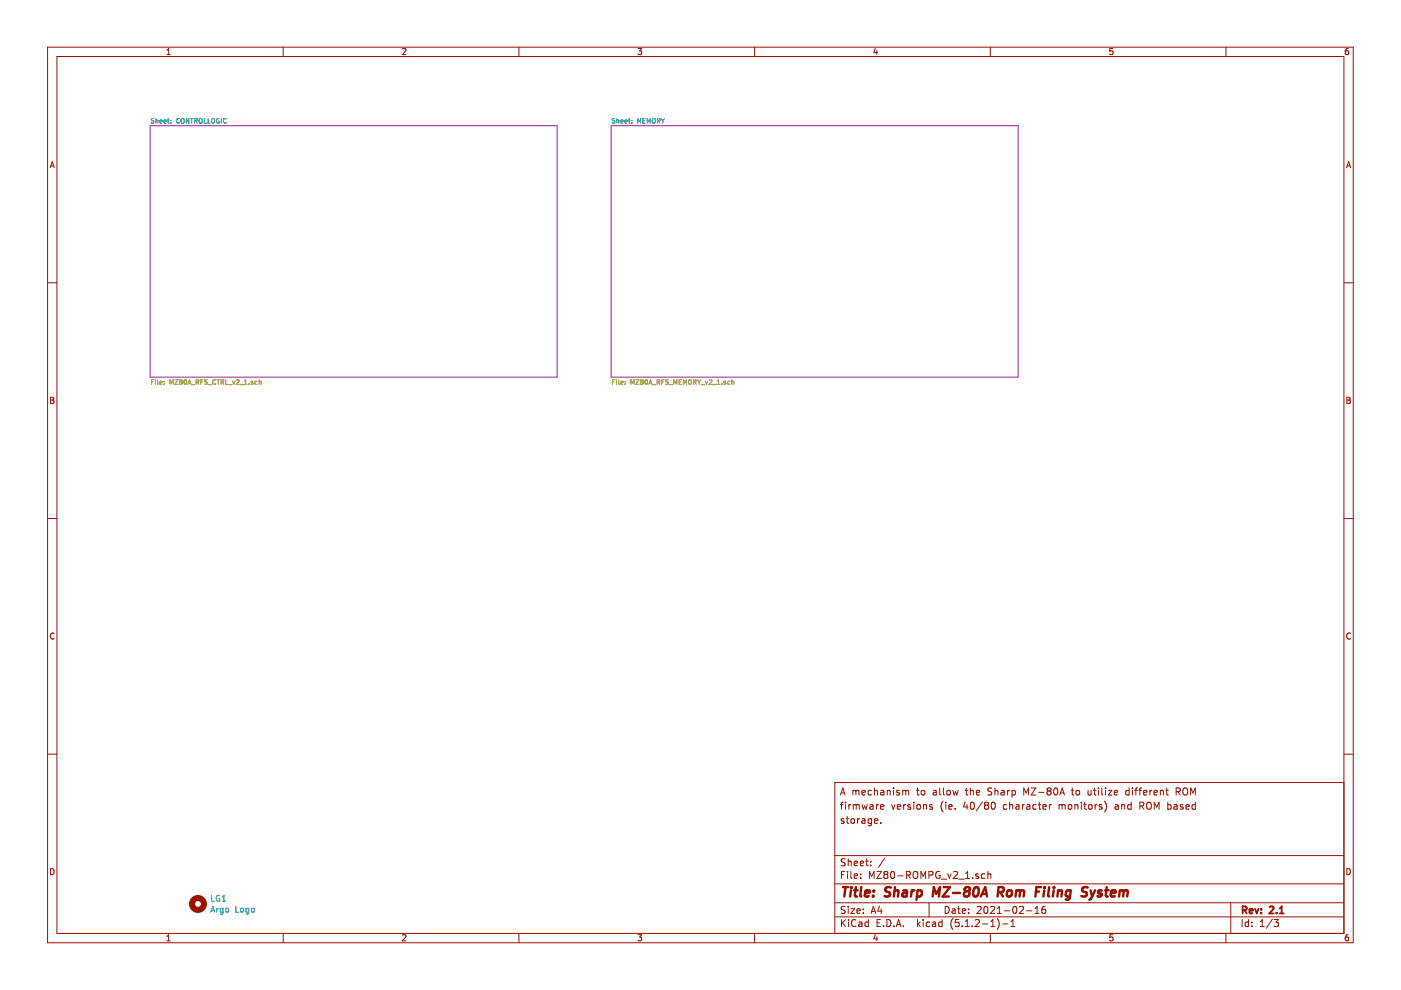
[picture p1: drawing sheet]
<svg xmlns="http://www.w3.org/2000/svg" width="297mm" height="210mm" viewBox="0 0 297 210" stroke-linecap="round" stroke-linejoin="round" font-family="sans-serif">
<path d="M31.8 26.7h86.3v53.3h-86.3zM129.6 26.7h86.3v53.3h-86.3z" fill="none" stroke="#982296" stroke-width=".21"/>
<g fill="none" stroke="#009596" stroke-width=".21">
<path d="M32.6 25.2l-.4-.1-.1 .3a.57 .57 0 0 1 .5 .7h-.5M33.1 25.5h.3l.1 .6M33.1 25.1v1M33.9 25.8l.5-.1-.1-.2-.4 .1v.5h.4M34.8 25.8l.4-.1v-.2l-.4 .1v.5h.4M35.5 25.5h.4M35.6 25.1v.9l.3 .1M36.2 26v.1M36.2 25.5v.1M38 25.2a.44 .44 0 0 0-.6 .4 .44 .44 0 0 0 .6 .4M38.4 25.3l.2-.2 .4 .2 .1 .5-.3 .3-.4-.1zM40 25.1v1l-.5-1v1"/>
<path d="M40.4 25.1h.5M40.7 25.1v1M41.3 25.6h.4l.1-.4-.5-.1v1M41.5 25.6l.3 .5M42.3 25.3l.2-.2 .3 .2-.1 .8h-.2l-.2-.1zM43.3 25.1v1h.5M44.1 25.1v1h.5M44.9 25.3l.2-.2 .3 .2v.8h-.3l-.2-.1zM46.4 25.2a.44 .44 0 0 0-.5 .4 .44 .44 0 0 0 .6 .4v-.3h-.2M46.9 25.1v1M48 25.2a.44 .44 0 0 0-.7 .4 .44 .44 0 0 0 .7 .4M130.4 25.2l-.4-.1-.2 .3a.57 .57 0 0 1 .5 .7h-.5"/>
<path d="M130.8 25.1v1M130.8 25.5h.4v.6M131.6 25.8l.5-.1v-.2l-.5 .1 .1 .5h.4M132.5 25.8l.5-.1-.1-.2-.4 .1v.5h.4M133.3 25.5h.3M133.4 25.1v.9l.2 .1M133.9 26v.1M133.9 25.5v.1M135.2 26.1v-1l.3 .7 .3-.7v1M136.3 25.6h.3M136.8 25.1h-.5v1h.5M137.2 26.1v-1l.3 .7 .4-.7v1"/>
<path d="M138.3 25.3l.2-.2 .4 .2-.1 .8h-.3l-.2-.1zM139.4 25.6h.5v-.4l-.5-.1v1M139.6 25.6l.3 .5M140.2 25.1l.3 .5M140.5 25.6v.5M140.9 25.1l-.4 .5M44.7 193.4l.4-1.3 .4 1.3M44.8 193.1h.6M44.9 189.8v1.3h.6M46 192.6v.8M46.3 192.6l-.3 .2M46.6 189.9a.57 .57 0 0 0-.8 .6 .57 .57 0 0 0 .8 .5v-.4h-.2"/>
<path d="M47.1 191.1h.7M47.1 190.2l.4-.4v1.3M47.3 192.6h-.4l-.2 .2 .1 .6h.5M47.3 192.6l-.1 1.1-.2 .1h-.3M47.9 192.7l.2-.1 .3 .1v.7l-.5-.1zM50 192.1v1.3h.6M51.1 192.6h.3l.2 .2-.1 .6-.5-.1zM52.7 192.6h-.3l-.3 .2 .2 .6h.4M52.7 192.6v1l-.2 .2h-.3M53.3 192.7l.5-.1v.8l-.5-.1z"/>
</g>
<g fill="none" stroke="#969400" stroke-width=".21">
<path d="M32.1 81h.4M32.6 80.5h-.5v1M33 80.5v.1M33 80.8v.7M33.4 80.5v.8l.2 .2M33.9 81.2l.5-.1-.1-.2-.4 .1v.4h.4M34.8 81.4v.1M34.8 80.9v.1M36 81.5v-1l.4 .7 .3-.7v1M37.1 80.5h.6l-.6 1h.6M38.2 80.9l-.1-.2 .1-.2 .4 .1-.2 .3M38.2 80.9l-.1 .2 .1 .4 .4-.2-.2-.4"/>
<path d="M38.2 80.9h.2M39.1 80.6l.1-.1a.53 .53 0 0 1 .4 .5 .53 .53 0 0 1-.4 .5l-.2-.4zM39.8 81.5l.4-1 .3 1M39.9 81.2h.5M40.6 81.6h.8M41.6 81h.5v-.4l-.5-.1v1M41.8 81l.3 .5M42.6 81h.3M43.1 80.5h-.5v1M43.4 80.9h.1M43.4 80.6v.3M43.5 80.5h.5"/>
<path d="M43.5 80.9l.3 .2 .2 .2-.2 .2-.4-.1M43.5 80.5l-.1 .1M44.1 81.6h.8M45.7 80.6a.44 .44 0 0 0-.6 .4 .44 .44 0 0 0 .6 .4M46 80.5h.5M46.3 80.5v1M46.9 81h.5v-.4l-.5-.1v1M47.1 81l.3 .5M47.9 80.5v1h.4M48.4 81.6h.8M49.3 80.8l.3 .7 .2-.7M50.1 80.6l.4-.1 .2 .3-.6 .7h.6"/>
<path d="M50.9 81.6h.7M51.8 81.5h.6M51.8 80.8l.3-.3v1M52.8 81.4v.1M53.6 80.9l-.2-.1-.2 .2 .4 .3M53.6 81.3l-.1 .2-.3-.1M53.6 81.3h.1M54.5 80.9l-.3-.1-.2 .2 .1 .4h.4M54.9 80.5v1M55 80.9l.3 .1v.5M55 80.9h-.1M129.9 81h.3"/>
<path d="M130.3 80.5h-.4v1M130.7 80.5v.1M130.7 80.8v.7M131.2 80.5v.8l.1 .2M131.6 81.2l.5-.1v-.2l-.5 .1 .1 .4h.4M132.5 81.4v.1M132.5 80.9v.1M133.8 81.5v-1l.3 .7 .3-.7v1M134.8 80.5h.7l-.7 1h.7M136 80.9l-.2-.2 .2-.2 .3 .1-.1 .3M136 80.9l-.2 .2 .2 .4 .4-.2-.2-.4M136 80.9h.2"/>
<path d="M136.8 80.6l.2-.1a.53 .53 0 0 1 .3 .5 .53 .53 0 0 1-.3 .5l-.3-.4zM137.6 81.5l.3-1 .3 1M137.7 81.2h.5M138.3 81.6h.8M139.3 81h.5l.1-.4-.6-.1v1M139.6 81l.3 .5M140.3 81h.3M140.8 80.5h-.5v1M141.7 80.5h-.5v.4a.4 .4 0 0 1 .4 .5h-.5M141.9 81.6h.7M142.9 81.5v-1l.3 .7 .3-.7v1M144 81h.3"/>
<path d="M144.5 80.5h-.5v1h.5M144.9 81.5v-1l.3 .7 .3-.7v1M146 80.6l.2-.1 .4 .1v.6l-.2 .3-.4-.2zM147.1 81h.4l.1-.4-.5-.1v1M147.3 81l.3 .5M147.9 80.5l.3 .5M148.2 81v.5M148.6 80.5l-.4 .5M148.7 81.6h.7M149.6 80.8l.2 .7 .2-.7M150.4 80.6l.3-.1 .2 .3-.6 .7h.6M151.1 81.6h.8"/>
<path d="M152.1 81.5h.5M152.1 80.8l.2-.3v1M153.1 81.4v.1M153.8 80.9l-.2-.1-.1 .2 .4 .3M153.9 81.3l-.2 .2-.2-.1M153.9 81.3h.1M154.7 80.9l-.2-.1-.2 .2 .1 .4h.3M155.2 80.9h.3l.1 .6M155.2 80.5v1"/>
</g>
<circle cx="42" cy="191.7" r="1.27" fill="none" stroke="#981200" stroke-width="1.3"/>
<g fill="none" stroke="#981200" stroke-width=".21">
<path d="M10.1 10h276.8v189.9h-276.8zM12.1 12h272.8v185.9h-272.8zM35.4 11.6h.7M35.4 10.6l.4-.3v1.3M60 10v2M85.3 10.4l.5-.1 .3 .3-.8 1h.8M110 10v2M135.3 10.3h.8l-.5 .5 .4 .1v.5l-.2 .2-.5-.2M160 10v2M185.6 10.2l-.3 .9h.8M185.9 10.7v.9M210 10v2"/>
<path d="M235.9 10.3h-.6v.6l.6-.1v.6l-.1 .2-.5-.2M259.9 10v2M285.9 10.3h-.4l-.2 .3-.1 .7 .3 .3 .4-.2v-.6h-.4l-.3 .2M10.6 35.6l.5-1.3 .4 1.3M10.7 35.2h.7M285.5 35.6l.4-1.3 .5 1.3M285.6 35.2h.6M10.1 60h2M284.9 60h2M10.7 84.2h.5l.2 .3-.2 .3 .3 .3-.3 .4h-.5zM10.7 84.8h.5M285.6 84.2h.4l.3 .3-.3 .3 .3 .3-.2 .4h-.5z"/>
<path d="M285.6 84.8h.4M10.1 109.9h2M284.9 109.9h2M11.5 134.3a.58 .58 0 0 0-.8 .5 .58 .58 0 0 0 .8 .6M286.3 134.3a.58 .58 0 0 0-.8 .5 .58 .58 0 0 0 .8 .6M10.1 159.9h2M284.9 159.9h2M178.2 170.6h.6M178.2 168.6l.5-1.5 .5 1.5M178.3 168.1h.8M178.8 170.1l-.4 .2v1.3M178.9 173.7l-.4-.1-.2 .2 .1 .2 .5 .1v.4h-.6"/>
<path d="M179.3 170.1v.1M179.3 170.6v1M179.4 173.6h.6M179.6 173.1v1.3l.4 .2M180 170.6v1M180.4 170.6l-.4 .3M180.5 173.7l.2-.1 .4 .1 .1 .6-.1 .2-.4 .1-.2-.1zM180.8 167.6v1M180.8 167.7l.5-.1 .2 .2M180.9 170.7l.4-.1 .2 .2M180.9 170.6v1M181.5 167.8l.2-.2h.3l.1 1"/>
<path d="M181.5 167.8v.8M181.5 170.8l.3-.2 .3 .1 .1 .9M181.5 170.8v.8M181.8 173.6v1M182.3 173.6l-.5 .3M182.8 168.1l.7-.2-.1-.3h-.4l-.2 .2v.7h.6M182.8 173.7h.5l.1 .9M182.8 170.6l.2 1 .3-.7 .3 .7 .3-1M183.4 173.9l-.7 .3 .2 .4 .5-.1M184.5 170.7h.5l.1 .9M184.8 173.7l-.5-.1-.2 .3v.6l.2 .1 .5-.1M184.8 173.6v1.2l-.3 .3-.4-.1"/>
<path d="M184.8 167.6h-.5l-.2 .3v.5l.2 .2 .5-.1M185.1 170.9l-.5 .1-.2 .2 .2 .4 .5-.1M185.4 174.1l.7-.2-.1-.2-.4-.1-.2 .2 .1 .7h.5M185.4 167.1v1.5M185.4 167.7l.2-.1h.4v1M185.8 170.6v1M186.3 170.6l-.5 .3M186.7 171.1l.7-.2-.1-.2-.4-.1-.2 .2v.7h.6M186.7 167.6h.6l.1 1M186.7 174.5v.1M187.4 167.9l-.5 .1-.2 .2 .2 .4 .5-.1M188.1 167.7l.2-.1h.4l.1 1"/>
<path d="M188.1 167.6v1M189 170.6l.4 1 .3-1M189.5 167.1v.1M189.5 167.6v1M190.2 171.1l.8-.2-.1-.2-.4-.1-.3 .2 .1 .7h.6M190.7 167.6h-.4l-.2 .2 .1 .2 .5 .1v.4h-.6M191.4 167.7l.4-.1 .2 .2M191.4 167.6v1M191.6 170.6v1M192 170.6l-.4 .3M192 167.8l.3-.2h.3l.1 1M192 167.8v.8"/>
<path d="M193 170.7l-.3-.1-.2 .2v.2l.5 .2v.3h-.5M193.8 170.1v.1M193.8 170.6v1M194.3 167.6h.6M194.5 170.7l.2-.1 .4 .1v.8l-.2 .1-.4-.1zM194.5 167.1v1.3l.4 .2M195.4 167.7l.2-.1 .4 .1v.7l-.2 .2-.4-.2zM195.8 170.7l.2-.1 .4 .1v.9M195.8 170.6v1M197.7 170.7l-.4-.1-.2 .2 .1 .2 .5 .2v.3h-.6M197.9 167.6h.5l.1 1M198.5 167.9l-.5 .1-.2 .2 .2 .4 .5-.1"/>
<path d="M199.2 167.1v1.3l.2 .2M199.9 169.9a1.71 1.71 0 0 0 0 2.3M200 167.1v1.3l.2 .2M200.5 170.1v.1M200.5 170.6v1M200.8 167.7l.2-.1 .4 .1v.7l-.2 .2-.4-.2zM201.2 171.1l.7-.2-.1-.2-.4-.1-.2 .2v.7h.6M202 167.6l.3 1 .3-.7 .3 .7 .2-1M202.5 171.5v.1M204.6 170l-.3 1.1h.9M204.6 167.6h.6M204.9 167.1v1.3l.3 .2"/>
<path d="M205 170.6v1M205.7 167.1v1.5M205.7 167.7l.2-.1h.4l.1 1M205.9 170.2l.3-.1a.85 .85 0 0 1-.1 1.5l-.2-.1-.2-.5zM207 168.1l.7-.2-.1-.3h-.4l-.2 .2 .1 .7h.5M208.3 170l-1.3 1.9M209 170.7l-.3-.3 .3-.3 .5 .1v.4l-.2 .1M209 170.7l-.3 .3 .1 .5 .2 .1h.3l.3-.3-.1-.4-.2-.2M209 170.7h.3M210.3 167.1h-.6l-.3 .2 .2 .4 .6 .3v.4l-.2 .2-.6-.1M210.3 170.2l.2-.1a.8 .8 0 0 1 .5 .7 .8 .8 0 0 1-.5 .8l-.2-.1-.1-.5zM210.9 167.7l.2-.1h.4l.1 1"/>
<path d="M210.9 167.1v1.5M212.3 167.6h.6v1M212.9 167.9l-.7 .3 .2 .4 .5-.1M213.4 170.7l-.4-.1-.3 .3 .1 .6 .2 .1 .4-.1M213.6 167.6v1M214.1 170.7l.2-.1 .3 .1 .1 .9M214.1 170.1v1.5M214.1 167.6l-.5 .3M214.6 167.6h.4l.3 .3-.1 .5-.2 .2-.4-.1M214.6 167.6v1.5M215.4 170.7h.6l.1 .9M216.1 170.9l-.5 .1-.2 .2 .2 .4 .5-.1"/>
<path d="M216.8 170.6v1M217.1 168.6v-1.5l.5 1 .5-1v1.5M217.2 170.6l-.4 .3M217.7 170.7h.6l.1 .9M218.4 170.9l-.6 .1-.2 .2 .2 .4 .6-.1M218.6 167.1h1l-1 1.5h1M219.7 170.7l-.4-.1-.3 .3 .1 .6 .2 .1 .4-.1M220.1 170.6h.6M220.2 168h1.1M220.4 170.1v1.3l.3 .2M221.1 171.1l.8-.2-.1-.2-.5-.1-.2 .2 .1 .7h.6M222.3 167.7l-.3 .3 .1 .4 .2 .2h.3l.2-.3v-.3l-.2-.3"/>
<path d="M222.3 167.7l-.3-.3 .3-.3h.3l.2 .2-.2 .4M222.3 167.7h.3M222.5 170.6v1M222.9 170.6l-.4 .3M223.6 167.2l.2-.1a.8 .8 0 0 1 .5 .7 .8 .8 0 0 1-.5 .8l-.4-.6zM224.5 170.7l.5-.1 .2 .2M224.5 170.6v1M224.7 168.6l.5-1.5 .5 1.5M224.8 168.1h.8M225.2 170.8l.2-.2 .4 .1v.9M225.2 170.8v.8M226.6 170.7l.2-.1 .4 .1v.8l-.2 .1-.4-.1z"/>
<path d="M227.1 167.6h.6M227.3 167.1v1.3l.4 .2M227.9 170.7l.2-.1 .4 .1 .1 .9M227.9 170.6v1M228.2 167.7l.2-.1 .4 .1v.7l-.2 .2-.4-.2zM229.3 170.1v.1M229.3 170.6v1M229.7 170.6h.6M230 170.1v1.3l.3 .2M230.7 167.6l.1 .9 .3 .1 .2-.2M230.8 170.7l.2-.1 .5 .1v.8l-.3 .1-.4-.1zM231.3 167.6v1"/>
<path d="M231.8 167.6h.6M232 167.1v1.3l.4 .2M232.2 170.6v1M232.6 170.6l-.4 .3M232.9 167.1v.1M232.9 167.6v1M233.6 170.7l-.3-.1-.3 .2 .1 .2 .5 .2v.3h-.6M233.6 167.1v1.3l.2 .2M234.2 169.9a1.79 1.79 0 0 1 0 2.3M234.4 167.1v.1M234.4 167.6v1M235 167.6h.7l-.7 1h.7"/>
<path d="M236.2 168.1l.8-.2-.1-.3h-.4l-.3 .2 .1 .7h.6M236.5 170.7h.5l.1 .9M237.1 170.9l-.5 .1-.2 .2 .2 .4 .5-.1M237.8 170.7l.2-.1 .4 .1 .1 .9M237.8 170.6v1M239.4 167.6h-.4l-.3 .3v.5l.3 .2 .4-.1M239.4 167.1v1.5M239.8 170.7l-.4-.1-.3 .3 .1 .6 .2 .1 .4-.1M239.8 170.1v1.5M240.1 167.1v.1M240.1 167.6v1M240.6 167.6h.6"/>
<path d="M241.2 167.1l-.4 .2v1.3M241.5 167.6h.5M241.7 170.9l.7-.1 .1-.6-.3-.1h-.5v1.5M242 167.1l-.3 .2v1.3M242 170.9l.5 .7M242.5 168.1l.7-.2-.1-.3h-.4l-.2 .2v.7h.6M243.3 170.2a.5 .5 0 0 1 .5-.1 .5 .5 0 0 1 .3 .5v.5a.5 .5 0 0 1-.5 .5 .5 .5 0 0 1-.5-.5v-.5zM243.8 167.6v1M244.2 167.6l-.4 .3M244.7 168.1l.7-.2-.1-.3h-.4l-.2 .2v.7h.6M244.7 171.6v-1.5l.5 1.1 .5-1.1v1.5M246 167.7l.2-.1h.4l.1 1"/>
<path d="M246 167.6v1M247.2 167.6h.5M247.4 167.1v1.3l.3 .2M247.6 170.7l.4-.1 .3 .3-.1 .6-.2 .1-.4-.1M247.6 170.1v1.5M248.9 170.7h.6l.1 .9M249.4 167.9l.7-.1 .1-.2v-.4l-.3-.1h-.5v1.5M249.6 170.9l-.7 .3 .2 .4 .5-.1M249.7 167.9l.5 .7M250.8 170.7l-.4-.1-.2 .2 .1 .2 .5 .2v.3h-.6M250.9 167.3a.51 .51 0 0 1 .5-.2 .51 .51 0 0 1 .4 .5v.5a.51 .51 0 0 1-.5 .5 .51 .51 0 0 1-.5-.5zM251.5 171.1l.7-.2-.1-.2-.4-.1-.2 .2v.7h.6"/>
<path d="M252.4 168.6v-1.5l.5 1 .5-1v1.5M253.4 170.7l-.4-.1-.3 .3 .1 .6 .2 .1 .4-.1M253.4 170.1v1.5M284.9 165.9h-107.9v32M10.7 184.2a.65 .65 0 0 1 .8 .6 .65 .65 0 0 1-.8 .7zM35.4 198.5l.4-.3v1.3M35.4 199.5h.7M60 197.9v2M85.3 198.3l.5-.1 .3 .3-.8 1h.8M110 197.9v2M135.3 198.2h.8l-.5 .5 .4 .1v.6l-.2 .1-.5-.1M160 197.9v2"/>
<path d="M177 194.4h107.9M177 191.4h107.9M177 187.4h107.9M177 181.4h107.9M178.4 185.5h.5M178.4 195v1.5M178.6 195.6l.7 .9M179.1 184.8h-.7v1.5M179.2 192.2h-.6l-.3 .2 .2 .4 .6 .3v.4l-.2 .2-.6-.1M179.2 182.1h-.6l-.3 .2 .2 .4 .6 .3v.4l-.2 .2-.6-.1M179.3 195l-.9 .8M179.7 184.8v.1"/>
<path d="M179.7 185.3v1M179.8 182.1v1.5M179.8 192.2v.1M179.8 192.7v1M179.8 182.7l.2-.1h.4l.1 1M179.9 195v.1M179.9 195.5v1M180.4 192.7h.8l-.8 1h.8M180.4 184.8v1.3l.2 .2M181.1 185.8l.7-.2v-.3h-.5l-.2 .2 .1 .7h.6M181.1 183.1l.7-.2v-.3h-.5l-.2 .2 .1 .7h.6M181.5 195.1a.59 .59 0 0 0-.8 0 .59 .59 0 0 0-.1 .7 .56 .56 0 0 0 .2 .6 .56 .56 0 0 0 .7-.1"/>
<path d="M181.7 193.2l.7-.2-.1-.2-.4-.1-.2 .2 .1 .7h.5M182.1 195.5h.6l.1 1M182.4 183.1l.7-.2-.1-.3h-.4l-.2 .2 .1 .7h.5M182.5 186.1v.2M182.5 185.3v.2M182.8 195.8l-.5 .1-.3 .2 .3 .4 .5-.1M183 193.5v.2M183 192.8v.1M183.5 182.6h.6M183.7 182.1v1.3l.4 .2M184.1 195.5h-.4l-.3 .2 .1 .6 .2 .2 .4-.1M184.1 195v1.5"/>
<path d="M184.3 186.3v-1.5l.5 1 .5-1v1.5M184.6 183.4v.2M184.6 182.6v.2M184.7 193.7l.5-1.5 .5 1.5M184.8 193.2h.8M185.6 198.1l-.3 .9h.8M185.9 198.6v.9M185.9 184.8h1l-1 1.5h1M186 195.7h.5M186.5 192.1l-.4 1.1h1M186.7 195h-.7v1.5h.7M186.8 192.7v1"/>
<path d="M187.3 196.3v.2M187.5 182l-1.2 1.9M187.7 185.4l-.3-.3 .3-.3h.3l.2 .2-.2 .4M187.7 185.4l-.3 .3 .1 .4 .2 .2h.3l.2-.3v-.3l-.2-.3M187.7 185.4h.3M188 195a.76 .76 0 0 1 .9 .7 .76 .76 0 0 1-.9 .8zM189 184.9l.3-.1a.85 .85 0 0 1-.1 1.5l-.2-.2-.2-.4zM189.5 196.3v.2M190 196.5l.5-1.5 .5 1.5M190.2 196h.7M190.3 185.7h1.2M191.5 196.3v.2"/>
<path d="M192.2 185.5h.7l.1-.2v-.4l-.3-.1h-.5v1.5M192.5 185.5l.5 .8M193.8 184.8a.5 .5 0 0 1 .5 0 .5 .5 0 0 1 .3 .5v.5a.5 .5 0 0 1-.5 .5 .5 .5 0 0 1-.5-.5v-.5zM194.5 195v1.5M194.7 195.9l.4 .6M195.1 195.5l-.6 .5M195.2 186.3v-1.5l.5 1 .5-1v1.5M195.7 195v.1M195.7 195.5v1M197 185.5h.7l.1-.2-.1-.4-.2-.1h-.5v1.5M197 191.4v3M197.1 195.5h-.4l-.3 .2v.6l.3 .2 .4-.1"/>
<path d="M197.7 195.5h.6l.1 1M198.4 195.8l-.7 .3 .2 .4 .5-.1M199.2 184.8a.69 .69 0 0 0-.8 .7 .69 .69 0 0 0 .9 .6v-.5h-.3M199.6 186.4h1.1M199.7 195.5h-.4l-.3 .2 .1 .6 .2 .2 .4-.1M199.7 195v1.5M200.4 192.2a.75 .75 0 0 1 .8 .7 .75 .75 0 0 1-.8 .8zM200.9 185.3l.4 1 .3-1M201.9 192.8h.6v.9M202 194.8a1.71 1.71 0 0 0 0 2.2M202.2 184.9l.5-.1 .3 .4-.9 1.1h.9M202.5 193l-.5 .1-.2 .2 .2 .4 .5-.1"/>
<path d="M203 192.7h.6M203.2 192.2v1.3l.4 .2M203.3 195h-.7l-.1 .7 .7-.1 .2 .2-.1 .5-.2 .2-.6-.2M203.3 186.4h1.1M204 196.3v.2M204 193.2l.7-.2v-.2l-.5-.1-.2 .2 .1 .7h.6M204.6 196.5h.9M204.6 195.4l.5-.4v1.5M204.7 186.3h.9M204.7 185.2l.5-.4v1.5M205.4 193.5v.2M205.4 192.8v.1"/>
<path d="M206.1 196.3v.2M206.2 186.1v.2M206.8 195.1l.6-.1 .2 .1v.3l-.9 1.1h.9M207.2 192.3l.5-.1 .3 .4-.9 1.1h.9M207.4 185.3h-.3l-.2 .2v.2l.5 .1v.4h-.5M208.3 195.9h1.1M208.7 192.3l.4-.1a.85 .85 0 0 1-.1 1.5l-.3-.2-.1-.4zM208.8 185.3h-.4l-.3 .2v.6l.3 .2 .4-.1M209.4 184.8v1.5M209.4 185.4l.2-.1h.4l.1 1M210 197.9v2M210 192.3l.6-.1 .3 .4-1 1.1h1"/>
<path d="M210.1 196.5h.8M210.1 195.4l.4-.4v1.5M211.4 194.8a1.71 1.71 0 0 1 0 2.2M211.4 193.7h.9M211.4 192.6l.5-.4v1.5M212.6 195.9h1.1M212.9 193.1h1.2M214.4 196.5h.8M214.4 195.4l.4-.4v1.5M214.9 192.3l.2-.1a.8 .8 0 0 1 .5 .7 .8 .8 0 0 1-.5 .8l-.4-.6zM216.1 192.3l.6-.1 .3 .4-.9 1.1h.9M217.6 193.1h1.2"/>
<path d="M219.4 193.7h.9M219.4 192.6l.5-.4v1.5M221.6 192.2h-.5a1.11 1.11 0 0 0-.1 1.4l.4 .1 .3-.2v-.5l-.3-.2h-.4l-.1 .2M235.9 198.2h-.6v.6l.6-.1v.7l-.1 .1-.5-.1M259.9 197.9v2M260.9 191.4v6.5M263.4 195v1.5M264.7 195.5h-.4l-.3 .2 .1 .7h.6M264.7 195v1.5M265.4 196.3v.2M265.4 195.5v.2M267.2 196.5h.9"/>
<path d="M267.2 195.4l.4-.4v1.5M269.8 194.9l-1.3 1.9M270.1 195h1l-.6 .5 .5 .2v.6l-.2 .2-.7-.2M285.6 184.2a.65 .65 0 0 1 .7 .6 .65 .65 0 0 1-.7 .7zM285.9 198.2h-.4l-.2 .3-.1 .7 .3 .3 .4-.1v-.7h-.4l-.3 .2"/>
</g>
<path d="M263.5 193l.7-.1 .1-.2-.1-.4-.2-.1h-.5v1.5M263.8 193l.5 .7M264.9 193.2l.7-.2-.1-.2-.4-.1-.2 .2 .1 .7h.5M266.1 192.7l.4 1 .3-1M267.4 193.5v.2M267.4 192.8v.1M269.2 192.3l.6-.1 .2 .4-.9 1.1h.9M270.7 193.5v.2M271.3 193.7h.9M271.3 192.6l.4-.4v1.5" fill="none" stroke="#981200" stroke-width=".38"/>
<g fill="none" stroke="#981200" stroke-width=".51">
<path d="M178.7 188.1h1.1M179.3 188.1l-.3 2M180.4 188.8l-.2 1.3M180.5 188.1v.2M180.5 188.1l.1 .1-.1 .1M181.1 188.8h.7M181.5 188.1l-.3 1.7 .1 .2 .4 .1M182.6 188.1l-.2 1.7 .2 .3M183.4 189.4l1-.2-.1-.4h-.5l-.4 .2v1h.8M185.1 189.9v.2M185.3 188.8l.1 .1-.2 .1M185.3 188.8l-.1 .2"/>
<path d="M188.9 188.2l-.8-.1-.4 .4 .1 .4 .8 .4v.6a.91 .91 0 0 1-1.1 .1M189.7 188.9l.3-.1h.4v1.3M189.8 188.1l-.3 2M191.5 188.8h.8l-.1 1.3M192.3 189.2l-.7 .1a.4 .4 0 0 0-.3 .4 .4 .4 0 0 0 .2 .4l.7-.1M193.3 188.8l-.2 1.3M193.9 188.8h-.4l-.2 .3M194.5 188.8h.8l.2 .3-.1 .6a.66 .66 0 0 1-1 .3M194.6 188.8l-.3 2M197.7 190.1l.3-2 .5 1.4 .8-1.4-.2 2M200.1 188.1h1.3l-1.6 2h1.4M202 189.3h1.6"/>
<path d="M204.8 188.9l-.2-.1-.1-.3a.65 .65 0 0 1 1.1-.2l.1 .3-.5 .3M204.8 188.9l-.2 .1a.67 .67 0 0 0-.2 .9 .65 .65 0 0 0 .9 0 .65 .65 0 0 0 .1-.9l-.2-.1M204.8 188.9h.4M206.7 188.2a.44 .44 0 0 1 .5-.1 .44 .44 0 0 1 .3 .4 1.14 1.14 0 0 1-.8 1.6 1.3 1.3 0 0 1 0-1.9zM207.9 190.1l1-2 .4 2M208.2 189.5h1M211.6 189.1h.8l.3-.2 .1-.4-.1-.3-1-.1-.2 2M212.1 189.1l.5 1M213.6 188.9l.3-.1 .6 .1v.8l-.4 .4a.48 .48 0 0 1-.6-.4zM215.5 188.9l.5-.1 .3 .2M215.5 188.8l-.2 1.3M216.3 189a.47 .47 0 0 1 .4-.2 .47 .47 0 0 1 .5 .2l-.2 1.1"/>
<path d="M216.3 189l-.1 1.1M219.6 189h.7M220.7 188.1h-1l-.2 2M221.4 188.8l-.2 1.3M221.5 188.1l-.1 .2M222.4 188.1l-.2 1.7 .3 .3M223.4 188.8l-.2 1.3M223.5 188.1v.2M224.3 188.9l.3-.1h.5v1.3M224.3 188.8l-.1 1.3M227 188.8h-.8l-.2 .3-.1 .6 .4 .4 .6-.1M227 188.8l-.3 1.8a.53 .53 0 0 1-.8 .1"/>
<path d="M230.6 188.2l-.7-.1-.5 .4 .2 .4 .8 .4-.1 .6a.91 .91 0 0 1-1 .1M231.2 188.8l.4 1.3M231.6 190.1l-.3 .5-.3 .2M232.2 188.8l-.6 1.3M233.6 188.8a.52 .52 0 0 0-.8 .3l.2 .3 .5 .1 .1 .3-.3 .3-.6-.1M234.3 188.8h.8M234.6 188.1l-.2 1.7 .1 .2 .4 .1M235.5 189.4l1-.2v-.4h-.6l-.3 .2v1h.7M237.4 188.9l.6-.1 .3 .2M237.4 188.8l-.1 1.3M238.3 189a.47 .47 0 0 1 .4-.2 .47 .47 0 0 1 .4 .2l-.1 1.1M238.3 189l-.2 1.1"/>
</g>
</svg>
